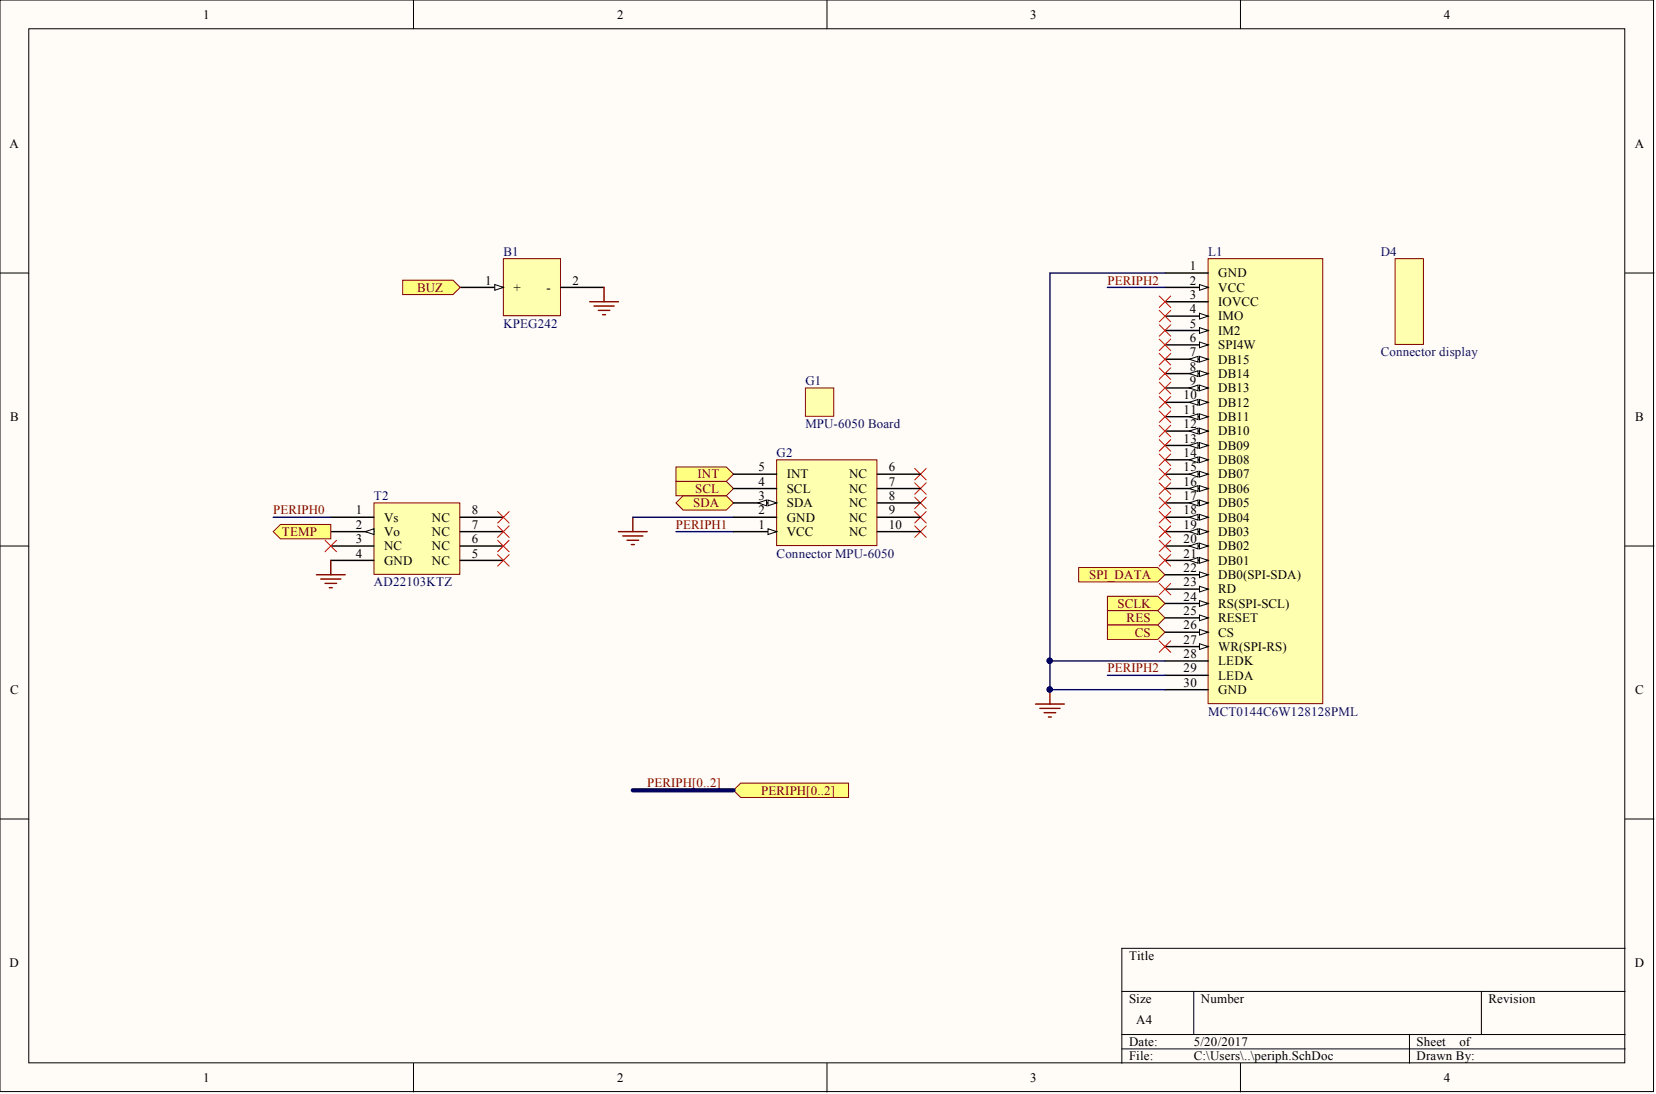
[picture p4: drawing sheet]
<svg xmlns="http://www.w3.org/2000/svg" width="292mm" height="193mm" viewBox="0 0 292 193" stroke-linecap="round" stroke-linejoin="round" font-family="sans-serif">
<defs><g id="words">
<g font-size="2.3">
<text x="35.9" y="3.3">1</text>
<text x="108.8" y="3.3">2</text>
<text x="181.7" y="3.3">3</text>
<text x="254.7" y="3.3">4</text>
<text x="1.7" y="26.1">A</text>
<text x="288.4" y="26.1">A</text>
<text x="209.9" y="47.7">1</text>
<text x="85.6" y="50.2">1</text>
<text x="90.6" y="51.5">+</text>
<text x="96.4" y="51.5">-</text>
<text x="101" y="50.2">2</text>
<text x="209.9" y="50.2">2</text>
<text x="209.9" y="52.7">3</text>
<text x="214.9" y="48.9">GND</text>
<text x="214.9" y="51.5">VCC</text>
<text x="214.9" y="54">IOVCC</text>
<text x="209.9" y="55.3">4</text>
<text x="209.9" y="57.8">5</text>
<text x="214.9" y="56.5">IMO</text>
<text x="214.9" y="59.1">IM2</text>
<text x="209.9" y="60.3">6</text>
<text x="209.9" y="62.9">7</text>
<text x="209.9" y="65.4">8</text>
<text x="214.9" y="61.6">SPI4W</text>
<text x="214.9" y="64.1">DB15</text>
<text x="208.8" y="70.5">10</text>
<text x="209.9" y="67.9">9</text>
<text x="214.9" y="66.7">DB14</text>
<text x="214.9" y="69.2">DB13</text>
<text x="214.9" y="71.7">DB12</text>
<text x="1.8" y="74.3">B</text>
<text x="208.8" y="73">11</text>
<text x="208.8" y="75.5">12</text>
<text x="214.9" y="74.3">DB11</text>
<text x="214.9" y="76.8">DB10</text>
<text x="288.4" y="74.3">B</text>
<text x="133.8" y="83.1">5</text>
<text x="156.8" y="83.1">6</text>
<text x="208.8" y="78.1">13</text>
<text x="208.8" y="80.6">14</text>
<text x="208.8" y="83.1">15</text>
<text x="214.9" y="79.3">DB09</text>
<text x="214.9" y="81.9">DB08</text>
<text x="133.8" y="88.2">3</text>
<text x="133.8" y="85.7">4</text>
<text x="138.8" y="89.5">SDA</text>
<text x="138.8" y="86.9">SCL</text>
<text x="138.8" y="84.4">INT</text>
<text x="149.8" y="84.4">NC</text>
<text x="149.8" y="86.9">NC</text>
<text x="149.8" y="89.5">NC</text>
<text x="156.8" y="85.7">7</text>
<text x="156.8" y="88.2">8</text>
<text x="208.8" y="85.7">16</text>
<text x="208.8" y="88.2">17</text>
<text x="214.9" y="84.4">DB07</text>
<text x="214.9" y="86.9">DB06</text>
<text x="214.9" y="89.5">DB05</text>
<text x="62.7" y="93.3">2</text>
<text x="62.7" y="90.7">1</text>
<text x="62.7" y="95.8">3</text>
<text x="67.7" y="94.5">Vo</text>
<text x="67.7" y="92">Vs</text>
<text x="76.2" y="92">NC</text>
<text x="76.2" y="94.5">NC</text>
<text x="83.2" y="90.7">8</text>
<text x="83.2" y="95.8">6</text>
<text x="83.2" y="93.3">7</text>
<text x="133.8" y="93.3">1</text>
<text x="133.8" y="90.7">2</text>
<text x="138.8" y="94.5">VCC</text>
<text x="138.8" y="92">GND</text>
<text x="149.8" y="92">NC</text>
<text x="149.8" y="94.5">NC</text>
<text x="156.8" y="90.7">9</text>
<text x="156.8" y="93.3">10</text>
<text x="208.8" y="90.7">18</text>
<text x="208.8" y="93.3">19</text>
<text x="208.8" y="95.8">20</text>
<text x="214.9" y="92">DB04</text>
<text x="214.9" y="94.5">DB03</text>
<text x="62.7" y="98.3">4</text>
<text x="67.7" y="99.6">GND</text>
<text x="67.7" y="97.1">NC</text>
<text x="76.2" y="97.1">NC</text>
<text x="76.2" y="99.6">NC</text>
<text x="83.2" y="98.3">5</text>
<text x="208.8" y="98.3">21</text>
<text x="208.8" y="100.9">22</text>
<text x="214.9" y="97.1">DB02</text>
<text x="214.9" y="99.6">DB01</text>
<text x="208.8" y="103.4">23</text>
<text x="208.8" y="105.9">24</text>
<text x="214.9" y="102.1">DB0(SPI-SDA)</text>
<text x="214.9" y="104.7">RD</text>
<text x="214.9" y="107.2">RS(SPI-SCL)</text>
<text x="208.8" y="108.5">25</text>
<text x="208.8" y="111">26</text>
<text x="208.8" y="113.5">27</text>
<text x="214.9" y="109.7">RESET</text>
<text x="214.9" y="112.3">CS</text>
<text x="208.8" y="116.1">28</text>
<text x="208.8" y="118.6">29</text>
<text x="214.9" y="114.8">WR(SPI-RS)</text>
<text x="214.9" y="117.3">LEDK</text>
<text x="214.9" y="119.9">LEDA</text>
<text x="1.8" y="122.4">C</text>
<text x="208.8" y="121.1">30</text>
<text x="214.9" y="122.4">GND</text>
<text x="288.4" y="122.4">C</text>
<text x="1.7" y="170.6">D</text>
<text x="199.1" y="169.3">Title</text>
<text x="288.4" y="170.6">D</text>
<text x="199.1" y="176.9">Size</text>
<text x="211.8" y="176.9">Number</text>
<text x="262.6" y="176.9">Revision</text>
<text x="199.1" y="184.5">Date:</text>
<text x="200.4" y="180.7">A4</text>
<text x="210.6" y="184.5">5/20/2017</text>
<text x="249.9" y="184.5">Sheet</text>
<text x="257.4" y="184.5">of</text>
<text x="35.9" y="190.8">1</text>
<text x="108.8" y="190.8">2</text>
<text x="181.7" y="190.8">3</text>
<text x="199.1" y="187">File:</text>
<text x="210.6" y="187">C:\Users\..\periph.SchDoc</text>
<text x="249.9" y="187">Drawn By:</text>
<text x="254.7" y="190.8">4</text>
</g>
<g font-size="2.3" fill="#000080">
<text x="88.8" y="45.1">B1</text>
<text x="213.1" y="45.1">L1</text>
<text x="243.5" y="45.1">D4</text>
<text x="88.8" y="57.8">KPEG242</text>
<text x="243.5" y="62.9">Connector display</text>
<text x="142.1" y="67.9">G1</text>
<text x="142.1" y="75.5">MPU-6050 Board</text>
<text x="137" y="80.6">G2</text>
<text x="66" y="88.2">T2</text>
<text x="137" y="98.3">Connector MPU-6050</text>
<text x="66" y="103.4">AD22103KTZ</text>
<text x="213.1" y="126.2">MCT0144C6W128128PML</text>
</g>
<g font-size="2.3" fill="#800000">
<text x="73.6" y="51.5">BUZ</text>
<text x="195.3" y="50.2">PERIPH2</text>
<text x="122.3" y="89.5">SDA</text>
<text x="122.6" y="86.9">SCL</text>
<text x="123" y="84.4">INT</text>
<text x="48.2" y="90.7">PERIPH0</text>
<text x="49.7" y="94.5">TEMP</text>
<text x="119.2" y="93.3">PERIPH1</text>
<text x="192.1" y="102.1">SPI_DATA</text>
<text x="197.1" y="107.2">SCLK</text>
<text x="198.7" y="109.7">RES</text>
<text x="200.2" y="112.3">CS</text>
<text x="195.3" y="118.6">PERIPH2</text>
<text x="114.2" y="138.9">PERIPH[0..2]</text>
<text x="134.3" y="140.2">PERIPH[0..2]</text>
</g>
</g></defs>
<g fill="#fffcf8" stroke="#000" stroke-width=".18">
<path d="M0 0h291.7v192.5h-291.7z"/>
<path d="M5.1 5.1h281.5v182.4h-281.5z"/>
</g>
<g fill="none" stroke="#000" stroke-width=".18">
<path d="M72.9 0v5.1M145.9 0v5.1M218.8 0v5.1M0 48.2h5.1M286.7 48.2h5M0 96.3h5.1M286.7 96.3h5M0 144.5h5.1M286.7 144.5h5M197.9 174.9h88.8M210.6 174.9v7.6M261.3 174.9v7.6"/>
<path d="M286.7 167.3h-88.8v20.2M72.9 187.5v5.1M145.9 187.5v5.1M197.9 182.5h88.8M197.9 185h88.8M218.8 187.5v5.1M248.6 182.5v5"/>
</g>
<path d="M66 88.7h15.1v12.6h-15.1z" fill="#ffffb0" stroke="#800000" stroke-width=".18"/>
<path d="M58.3 93.8h7.7" fill="none" stroke="#000" stroke-width=".25"/>
<path d="M64.4 93.8l1.6-.5v1z" fill="#fffcf8" stroke="#000" stroke-width=".18"/>
<path d="M58.3 91.2h7.7M58.3 98.8h7.7M58.3 96.3h7.7M81.2 91.2h7.6M81.2 98.8h7.6M81.2 96.3h7.6M81.2 93.8h7.6" fill="none" stroke="#000" stroke-width=".25"/>
<path d="M58.3 98.8v2.6M55.8 101.4h5.1M56.6 102.1h3.5M57.3 102.9h2.1M58.1 103.7h.5" fill="none" stroke="#800000" stroke-width=".25"/>
<path d="M57.3 95.3l2.1 2M59.4 95.3l-2.1 2M87.8 90.2l2 2.1M87.8 92.8l2 2M87.8 95.3l2 2M87.8 97.8l2 2.1M89.8 90.2l-2 2.1M89.8 92.8l-2 2M89.8 95.3l-2 2M89.8 97.8l-2 2.1" fill="none" stroke="#f00" stroke-width=".18"/>
<path d="M48.2 93.8l1.3-1.3h8.8v2.5h-8.8z" fill-rule="evenodd" fill="#ffff80" stroke="#800000" stroke-width=".18"/>
<path d="M109.1 93.8h5.1M109.8 94.5h3.6M110.6 95.3h2M111.4 96.1h.5M111.6 91.2v2.6" fill="none" stroke="#800000" stroke-width=".25"/>
<g fill="#ffff80" stroke="#800000" stroke-width=".18">
<path d="M119.2 88.7l1.3-1.3h7.6l1.3 1.3-1.3 1.3h-7.6z" fill-rule="evenodd"/>
<path d="M119.2 84.9h8.9l1.3 1.3-1.3 1.2h-8.9z" fill-rule="evenodd"/>
</g>
<path d="M213.1 45.6h20.2v78.5h-20.2z" fill="#ffffb0" stroke="#800000" stroke-width=".18"/>
<path d="M205.5 78.6h7.6" fill="none" stroke="#000" stroke-width=".25"/>
<g fill="#fffcf8" stroke="#000" stroke-width=".18">
<path d="M211.6 78.1l1.5 .5-1.5 .5z"/>
<path d="M209.8 78.6l1.5-.5v1z"/>
</g>
<path d="M205.5 81.1h7.6" fill="none" stroke="#000" stroke-width=".25"/>
<g fill="#fffcf8" stroke="#000" stroke-width=".18">
<path d="M211.6 80.6l1.5 .5-1.5 .5z"/>
<path d="M209.8 81.1l1.5-.5v1z"/>
</g>
<path d="M205.5 83.6h7.6" fill="none" stroke="#000" stroke-width=".25"/>
<g fill="#fffcf8" stroke="#000" stroke-width=".18">
<path d="M211.6 83.1l1.5 .5-1.5 .5z"/>
<path d="M209.8 83.6l1.5-.5v1z"/>
</g>
<path d="M205.5 86.2h7.6" fill="none" stroke="#000" stroke-width=".25"/>
<g fill="#fffcf8" stroke="#000" stroke-width=".18">
<path d="M211.6 85.7l1.5 .5-1.5 .5z"/>
<path d="M209.8 86.2l1.5-.5v1z"/>
</g>
<path d="M205.5 88.7h7.6" fill="none" stroke="#000" stroke-width=".25"/>
<g fill="#fffcf8" stroke="#000" stroke-width=".18">
<path d="M211.6 88.2l1.5 .5-1.5 .5z"/>
<path d="M209.8 88.7l1.5-.5v1z"/>
</g>
<path d="M205.5 91.2h7.6" fill="none" stroke="#000" stroke-width=".25"/>
<g fill="#fffcf8" stroke="#000" stroke-width=".18">
<path d="M211.6 90.7l1.5 .5-1.5 .5z"/>
<path d="M209.8 91.2l1.5-.5v1z"/>
</g>
<path d="M205.5 93.8h7.6" fill="none" stroke="#000" stroke-width=".25"/>
<g fill="#fffcf8" stroke="#000" stroke-width=".18">
<path d="M211.6 93.3l1.5 .5-1.5 .5z"/>
<path d="M209.8 93.8l1.5-.5v1z"/>
</g>
<path d="M205.5 96.3h7.6" fill="none" stroke="#000" stroke-width=".25"/>
<g fill="#fffcf8" stroke="#000" stroke-width=".18">
<path d="M211.6 95.8l1.5 .5-1.5 .5z"/>
<path d="M209.8 96.3l1.5-.5v1z"/>
</g>
<path d="M205.5 98.8h7.6" fill="none" stroke="#000" stroke-width=".25"/>
<g fill="#fffcf8" stroke="#000" stroke-width=".18">
<path d="M211.6 98.3l1.5 .5-1.5 .6z"/>
<path d="M209.8 98.8l1.5-.5v1.1z"/>
</g>
<path d="M205.5 101.4h7.6" fill="none" stroke="#000" stroke-width=".25"/>
<path d="M211.6 100.9l1.5 .5-1.5 .5z" fill="#fffcf8" stroke="#000" stroke-width=".18"/>
<path d="M205.5 103.9h7.6" fill="none" stroke="#000" stroke-width=".25"/>
<path d="M211.6 103.4l1.5 .5-1.5 .5z" fill="#fffcf8" stroke="#000" stroke-width=".18"/>
<path d="M205.5 106.4h7.6" fill="none" stroke="#000" stroke-width=".25"/>
<path d="M211.6 105.9l1.5 .5-1.5 .6z" fill="#fffcf8" stroke="#000" stroke-width=".18"/>
<path d="M205.5 48.2h7.6M205.5 50.7h7.6" fill="none" stroke="#000" stroke-width=".25"/>
<path d="M211.6 50.2l1.5 .5-1.5 .5z" fill="#fffcf8" stroke="#000" stroke-width=".18"/>
<path d="M205.5 53.2h7.6M205.5 55.8h7.6" fill="none" stroke="#000" stroke-width=".25"/>
<path d="M211.6 55.3l1.5 .5-1.5 .5z" fill="#fffcf8" stroke="#000" stroke-width=".18"/>
<path d="M205.5 58.3h7.6" fill="none" stroke="#000" stroke-width=".25"/>
<path d="M211.6 57.8l1.5 .5-1.5 .5z" fill="#fffcf8" stroke="#000" stroke-width=".18"/>
<path d="M205.5 60.8h7.6" fill="none" stroke="#000" stroke-width=".25"/>
<path d="M211.6 60.3l1.5 .5-1.5 .5z" fill="#fffcf8" stroke="#000" stroke-width=".18"/>
<path d="M205.5 63.4h7.6" fill="none" stroke="#000" stroke-width=".25"/>
<g fill="#fffcf8" stroke="#000" stroke-width=".18">
<path d="M211.6 62.9l1.5 .5-1.5 .5z"/>
<path d="M209.8 63.4l1.5-.5v1z"/>
</g>
<path d="M205.5 65.9h7.6" fill="none" stroke="#000" stroke-width=".25"/>
<g fill="#fffcf8" stroke="#000" stroke-width=".18">
<path d="M211.6 65.4l1.5 .5-1.5 .5z"/>
<path d="M209.8 65.9l1.5-.5v1z"/>
</g>
<path d="M205.5 68.4h7.6" fill="none" stroke="#000" stroke-width=".25"/>
<g fill="#fffcf8" stroke="#000" stroke-width=".18">
<path d="M211.6 67.9l1.5 .5-1.5 .5z"/>
<path d="M209.8 68.4l1.5-.5v1z"/>
</g>
<path d="M205.5 71h7.6" fill="none" stroke="#000" stroke-width=".25"/>
<g fill="#fffcf8" stroke="#000" stroke-width=".18">
<path d="M211.6 70.5l1.5 .5-1.5 .5z"/>
<path d="M209.8 71l1.5-.5v1z"/>
</g>
<path d="M205.5 73.5h7.6" fill="none" stroke="#000" stroke-width=".25"/>
<g fill="#fffcf8" stroke="#000" stroke-width=".18">
<path d="M211.6 73l1.5 .5-1.5 .5z"/>
<path d="M209.8 73.5l1.5-.5v1z"/>
</g>
<path d="M205.5 76h7.6" fill="none" stroke="#000" stroke-width=".25"/>
<g fill="#fffcf8" stroke="#000" stroke-width=".18">
<path d="M211.6 75.5l1.5 .5-1.5 .5z"/>
<path d="M209.8 76l1.5-.5v1z"/>
</g>
<path d="M205.5 109h7.6" fill="none" stroke="#000" stroke-width=".25"/>
<path d="M211.6 108.5l1.5 .5-1.5 .5z" fill="#fffcf8" stroke="#000" stroke-width=".18"/>
<path d="M205.5 111.5h7.6" fill="none" stroke="#000" stroke-width=".25"/>
<path d="M211.6 111l1.5 .5-1.5 .5z" fill="#fffcf8" stroke="#000" stroke-width=".18"/>
<path d="M205.5 114.1h7.6" fill="none" stroke="#000" stroke-width=".25"/>
<path d="M211.6 113.5l1.5 .6-1.5 .5z" fill="#fffcf8" stroke="#000" stroke-width=".18"/>
<path d="M205.5 116.6h7.6M205.5 119.1h7.6M205.5 121.7h7.6" fill="none" stroke="#000" stroke-width=".25"/>
<g fill="#ffff80" stroke="#800000" stroke-width=".18">
<path d="M190.3 100.1h13.9l1.3 1.3-1.3 1.2h-13.9z" fill-rule="evenodd"/>
<path d="M195.3 105.2h8.9l1.3 1.2-1.3 1.3h-8.9z" fill-rule="evenodd"/>
<path d="M195.3 107.7h8.9l1.3 1.3-1.3 1.3h-8.9z" fill-rule="evenodd"/>
<path d="M195.3 110.3h8.9l1.3 1.2-1.3 1.3h-8.9z" fill-rule="evenodd"/>
</g>
<g fill="none" stroke="#f00" stroke-width=".18">
<path d="M204.5 52.2l2 2M204.5 54.7l2 2.1M204.5 57.3l2 2M204.5 59.8l2 2M206.5 52.2l-2 2M206.5 54.7l-2 2.1M206.5 57.3l-2 2M206.5 59.8l-2 2M204.5 62.4l2 2M204.5 64.9l2 2M204.5 67.4l2 2M204.5 70l2 2"/>
<path d="M204.5 72.5l2 2M204.5 75l2 2M204.5 77.6l2 2M206.5 62.4l-2 2M206.5 64.9l-2 2M206.5 67.4l-2 2M206.5 70l-2 2M206.5 72.5l-2 2M206.5 75l-2 2M206.5 77.6l-2 2M204.5 80.1l2 2M204.5 82.6l2 2.1"/>
<path d="M204.5 85.2l2 2M204.5 87.7l2 2M204.5 90.2l2 2.1M204.5 92.8l2 2M204.5 95.3l2 2M204.5 97.8l2 2.1M206.5 80.1l-2 2M206.5 82.6l-2 2.1M206.5 85.2l-2 2M206.5 87.7l-2 2M206.5 90.2l-2 2.1M206.5 92.8l-2 2"/>
<path d="M206.5 95.3l-2 2M206.5 97.8l-2 2.1M204.5 102.9l2 2M204.5 113l2 2.1M206.5 102.9l-2 2M206.5 113l-2 2.1"/>
</g>
<path d="M182.7 124.2h5M183.4 124.9h3.6M184.2 125.7h2M184.9 126.5h.5M185.2 121.7v2.5" fill="none" stroke="#800000" stroke-width=".25"/>
<circle cx="185.2" cy="121.6" r=".47" fill="#000080" stroke="#000080" stroke-width=".18"/>
<path d="M119.2 93.8h10.2" fill="none" stroke="#000080" stroke-width=".25"/>
<path d="M129.4 139.4l1.2-1.3h19.1v2.6h-19.1z" fill-rule="evenodd" fill="#ffff80" stroke="#800000" stroke-width=".18"/>
<path d="M111.6 139.4h17.8" fill="none" stroke="#000080" stroke-width=".76"/>
<path d="M195.3 50.7h10.2M48.2 91.2h10.1" fill="none" stroke="#000080" stroke-width=".25"/>
<path d="M88.8 45.6h10.1v10.1h-10.1z" fill="#ffffb0" stroke="#800000" stroke-width=".18"/>
<path d="M81.2 50.7h7.6" fill="none" stroke="#000" stroke-width=".25"/>
<path d="M87.3 50.2l1.5 .5-1.5 .5z" fill="#fffcf8" stroke="#000" stroke-width=".18"/>
<path d="M98.9 50.7h7.6" fill="none" stroke="#000" stroke-width=".25"/>
<path d="M104 53.2h5.1M104.8 54h3.5M105.5 54.7h2.1M106.3 55.5h.5M106.5 50.7v2.5" fill="none" stroke="#800000" stroke-width=".25"/>
<path d="M111.6 91.2h17.8" fill="none" stroke="#000080" stroke-width=".25"/>
<g fill="#ffff80" stroke="#800000" stroke-width=".18">
<path d="M119.2 82.4h8.9l1.3 1.2-1.3 1.3h-8.9z" fill-rule="evenodd"/>
<path d="M71 49.4h8.9l1.3 1.3-1.3 1.3h-8.9z" fill-rule="evenodd"/>
</g>
<path d="M205.5 48.2h-20.3v73.5h20.3" fill="none" stroke="#000080" stroke-width=".25"/>
<g fill="#000080" stroke="#000080" stroke-width=".18">
<circle cx="185.2" cy="116.5" r=".47"/>
<circle cx="185.2" cy="121.6" r=".47"/>
</g>
<path d="M161.3 82.6l2.1 2.1M161.3 85.2l2.1 2M161.3 87.7l2.1 2M161.3 90.2l2.1 2.1M161.3 92.8l2.1 2M163.4 82.6l-2.1 2.1M163.4 85.2l-2.1 2M163.4 87.7l-2.1 2M163.4 90.2l-2.1 2.1M163.4 92.8l-2.1 2" fill="none" stroke="#f00" stroke-width=".18"/>
<path d="M137 81.1h17.7v15.1h-17.7z" fill="#ffffb0" stroke="#800000" stroke-width=".18"/>
<path d="M129.4 93.8h7.6" fill="none" stroke="#000" stroke-width=".25"/>
<path d="M135.5 93.3l1.5 .5-1.5 .5z" fill="#fffcf8" stroke="#000" stroke-width=".18"/>
<path d="M129.4 91.2h7.6M129.4 88.7h7.6" fill="none" stroke="#000" stroke-width=".25"/>
<g fill="#fffcf8" stroke="#000" stroke-width=".18">
<path d="M135.5 88.2l1.5 .5-1.5 .5z"/>
<path d="M133.7 88.7l1.5-.5v1z"/>
</g>
<path d="M129.4 86.2h7.6M129.4 83.6h7.6M154.7 86.2h7.7M154.7 83.6h7.7M154.7 88.7h7.7M154.7 91.2h7.7M154.7 93.8h7.7" fill="none" stroke="#000" stroke-width=".25"/>
<path d="M142.1 68.4h5v5h-5z" fill="#ffffb0" stroke="#800000" stroke-width=".18"/>
<path d="M185.2 116.6h20.3M195.3 119.1h10.2" fill="none" stroke="#000080" stroke-width=".25"/>
<circle cx="185.2" cy="116.5" r=".47" fill="#000080" stroke="#000080" stroke-width=".18"/>
<path d="M246.1 45.6h5v15.2h-5z" fill="#ffffb0" stroke="#800000" stroke-width=".18"/>
<use href="#words"/>
</svg>
